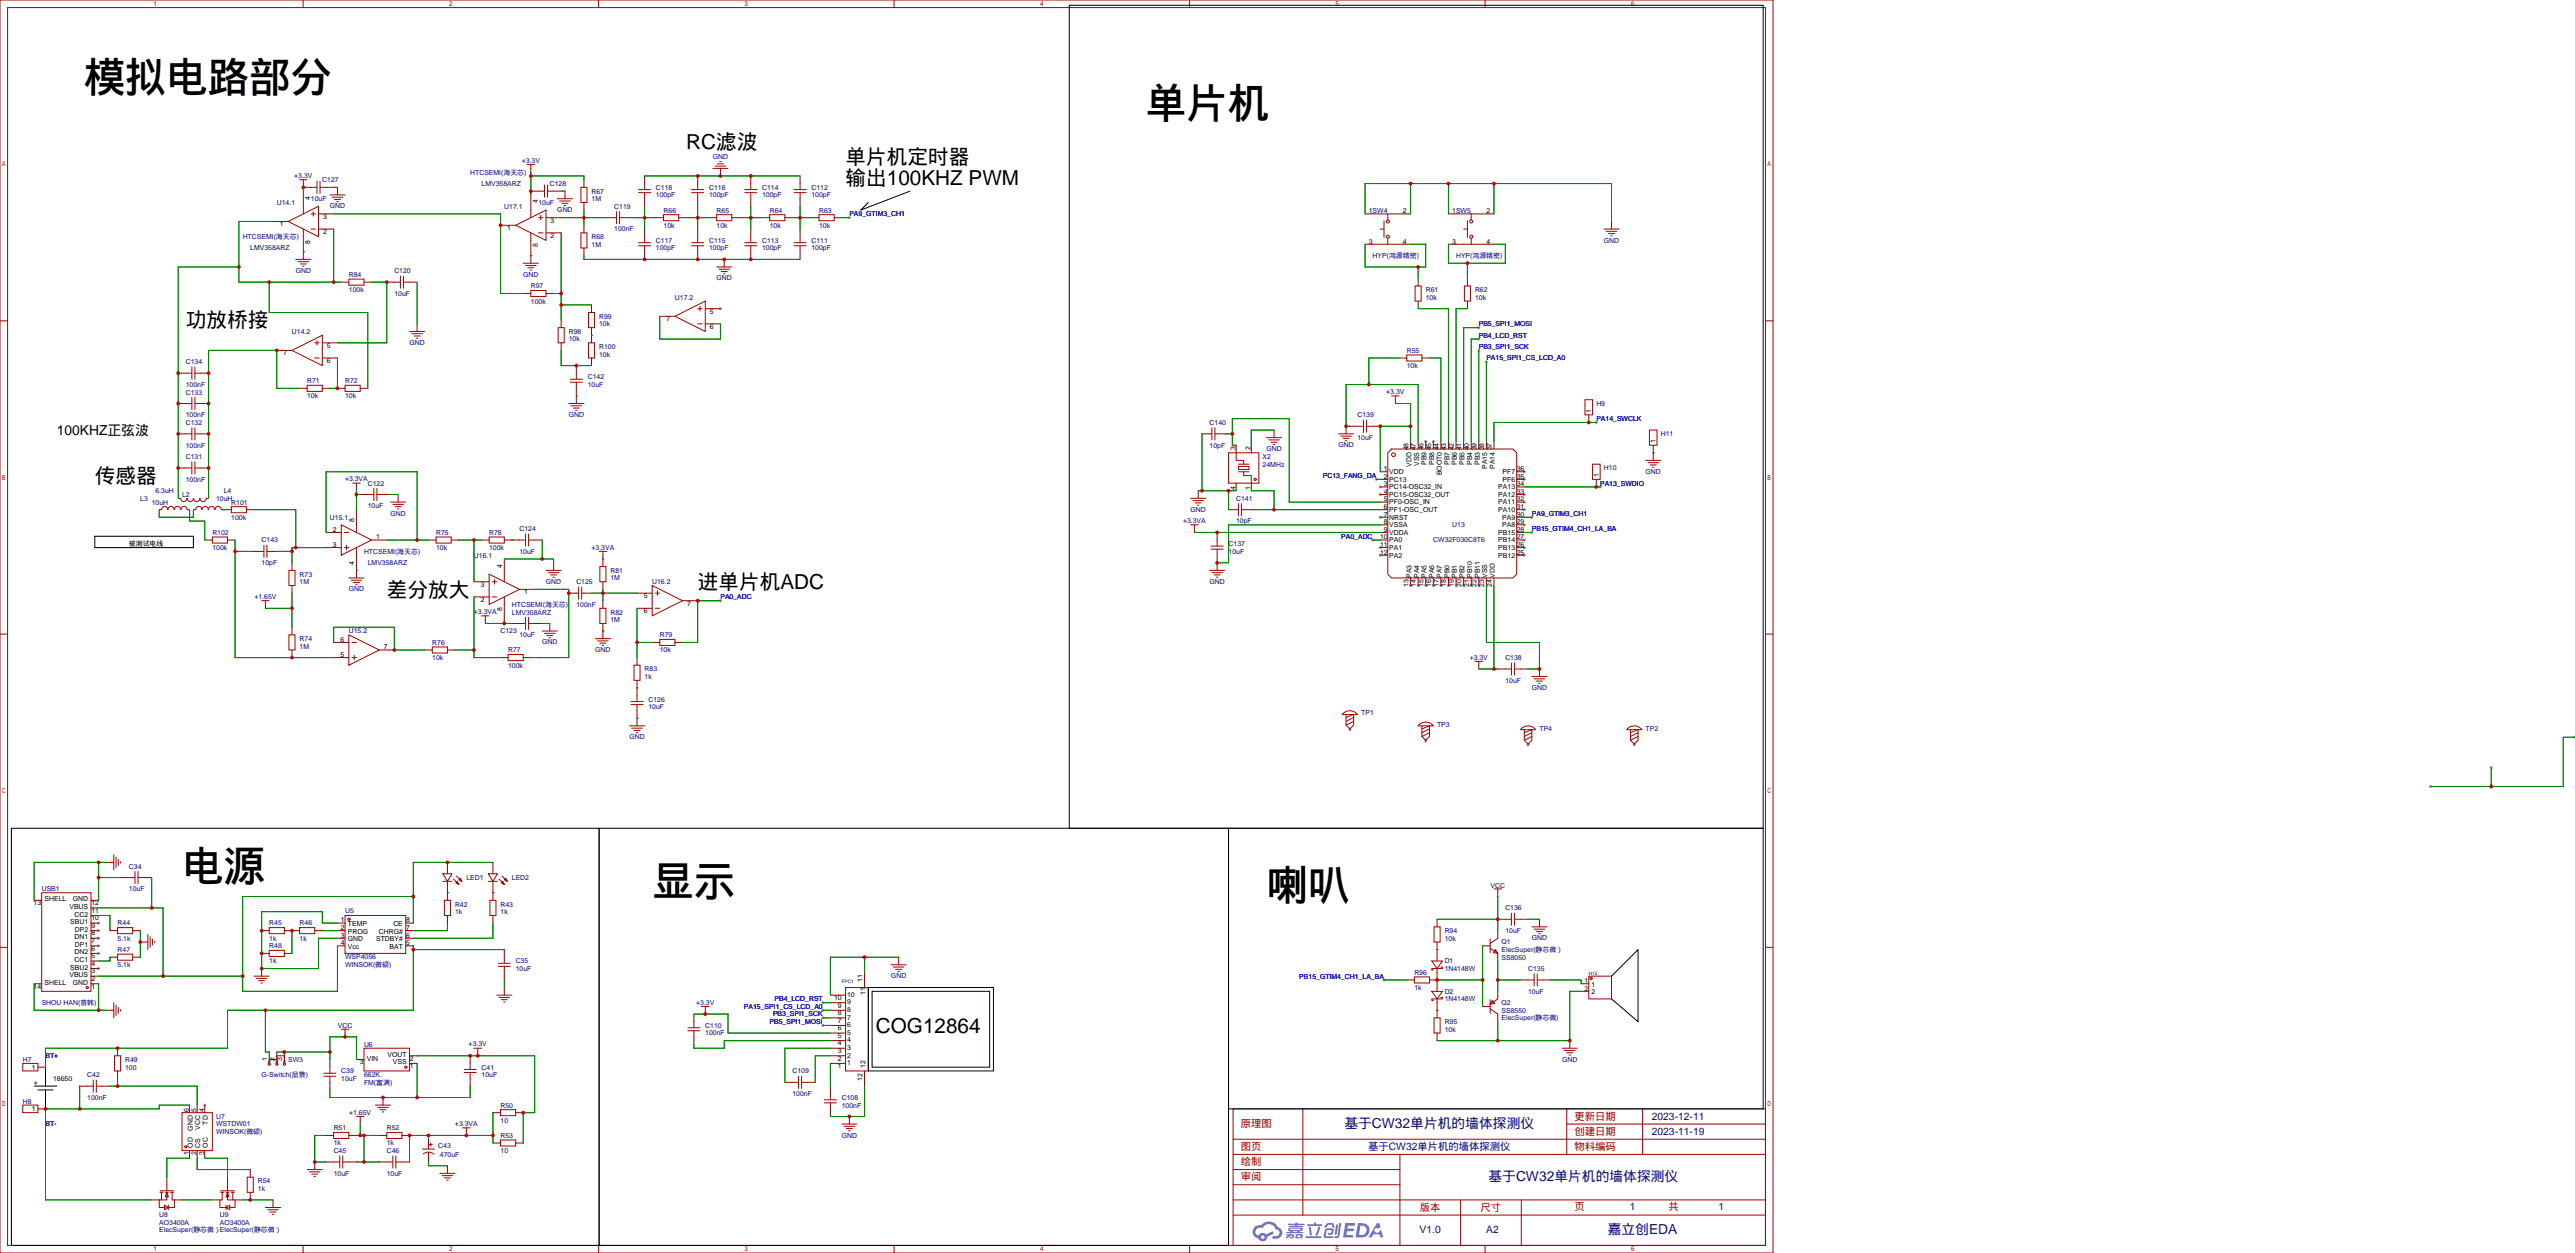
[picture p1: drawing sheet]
<svg xmlns="http://www.w3.org/2000/svg" width="1198mm" height="583mm" viewBox="0 0 1198 583" stroke-linecap="round" stroke-linejoin="round" font-family="sans-serif">
<defs><g id="words">
<g font-size="19.2">
<text x="39" y="43">模拟电路部分</text>
<text x="533" y="55">单片机</text>
<text x="85" y="410">电源</text>
<text x="303" y="417">显示</text>
<text x="589" y="418">喇叭</text>
</g>
<g font-size="9.6">
<text x="319" y="69">RC滤波</text>
<text x="393" y="76">单片机定时器</text>
<text x="393" y="86">输出100KHZ PWM</text>
<text x="86" y="152">功放桥接</text>
<text x="44" y="225">传感器</text>
<text x="325" y="274">进单片机ADC</text>
<text x="180" y="277">差分放大</text>
<text x="407" y="480">COG12864</text>
</g>
<text font-size="6.4" x="26" y="202">100KHZ正弦波</text>
<g font-size="6.4" fill="#000080">
<text x="625" y="525">基于CW32单片机的墙体探测仪</text>
<text x="692" y="549">基于CW32单片机的墙体探测仪</text>
<text x="748" y="574">嘉立创EDA</text>
</g>
<g font-size="4.8" fill="#a00000">
<text x="732" y="521">更新日期</text>
<text x="577" y="524">原理图</text>
<text x="732" y="528">创建日期</text>
<text x="577" y="535">图页</text>
<text x="732" y="535">物料编码</text>
<text x="577" y="542">绘制</text>
<text x="577" y="549">审阅</text>
<text x="661" y="563">版本</text>
<text x="689" y="563">尺寸</text>
<text x="732" y="563">页</text>
<text x="776" y="563">共</text>
</g>
<g font-size="4.8" fill="#000080">
<text x="768" y="521">2023-12-11</text>
<text x="768" y="528">2023-11-19</text>
<text x="636" y="535">基于CW32单片机的墙体探测仪</text>
<text x="758" y="563">1</text>
<text x="799" y="563">1</text>
<text x="660" y="574">V1.0</text>
<text x="691" y="574">A2</text>
</g>
<g font-size="3.2" fill="#000080">
<text x="243" y="76">+3.3V</text>
<text x="332" y="74">GND</text>
<text x="137" y="83">+3.3V</text>
<text x="219" y="81">HTCSEMI(海天芯)</text>
<text x="150" y="85">C127</text>
<text x="224" y="86">LMV358ARZ</text>
<text x="256" y="86">C128</text>
<text x="305" y="88">C118</text>
<text x="330" y="88">C116</text>
<text x="355" y="88">C114</text>
<text x="377" y="88">C112</text>
<text x="129" y="95">U14.1</text>
<text x="145" y="94">10uF</text>
<text x="250" y="95">10uF</text>
<text x="275" y="90">R67</text>
<text x="275" y="94">1M</text>
<text x="305" y="92">100pF</text>
<text x="330" y="92">100pF</text>
<text x="355" y="92">100pF</text>
<text x="377" y="92">100pF</text>
<text x="153" y="97">GND</text>
<text x="235" y="97">U17.1</text>
<text x="259" y="99">GND</text>
<text x="286" y="97">C119</text>
<text x="309" y="99">R66</text>
<text x="333" y="99">R65</text>
<text x="358" y="99">R64</text>
<text x="381" y="99">R63</text>
<text x="286" y="108">100nF</text>
<text x="309" y="106">10k</text>
<text x="333" y="106">10k</text>
<text x="358" y="106">10k</text>
<text x="381" y="106">10k</text>
<text x="113" y="111">HTCSEMI(海天芯)</text>
<text x="275" y="111">R68</text>
<text x="305" y="113">C117</text>
<text x="330" y="113">C115</text>
<text x="355" y="113">C113</text>
<text x="377" y="113">C111</text>
<text x="746" y="113">GND</text>
<text x="116" y="116">LMV358ARZ</text>
<text x="275" y="115">1M</text>
<text x="305" y="116">100pF</text>
<text x="330" y="116">100pF</text>
<text x="355" y="116">100pF</text>
<text x="377" y="116">100pF</text>
<text x="639" y="120">HYP(鸿源精密)</text>
<text x="677" y="120">HYP(鸿源精密)</text>
<text x="138" y="127">GND</text>
<text x="162" y="129">R84</text>
<text x="183" y="127">C120</text>
<text x="243" y="129">GND</text>
<text x="333" y="130">GND</text>
<text x="162" y="136">100k</text>
<text x="183" y="138">10uF</text>
<text x="247" y="134">R97</text>
<text x="663" y="136">R61</text>
<text x="686" y="136">R62</text>
<text x="247" y="141">100k</text>
<text x="314" y="139">U17.2</text>
<text x="663" y="139">10k</text>
<text x="686" y="139">10k</text>
<text x="279" y="148">R99</text>
<text x="136" y="155">U14.2</text>
<text x="265" y="155">R98</text>
<text x="279" y="152">10k</text>
<text x="190" y="160">GND</text>
<text x="265" y="159">10k</text>
<text x="279" y="162">R100</text>
<text x="279" y="166">10k</text>
<text x="654" y="164">R55</text>
<text x="86" y="169">C134</text>
<text x="654" y="171">10k</text>
<text x="86" y="180">100nF</text>
<text x="143" y="178">R71</text>
<text x="161" y="178">R72</text>
<text x="273" y="176">C142</text>
<text x="273" y="180">10uF</text>
<text x="86" y="184">C133</text>
<text x="143" y="185">10k</text>
<text x="161" y="185">10k</text>
<text x="645" y="183">+3.3V</text>
<text x="743" y="189">H9</text>
<text x="86" y="198">C132</text>
<text x="86" y="194">100nF</text>
<text x="265" y="194">GND</text>
<text x="563" y="198">C140</text>
<text x="631" y="194">C139</text>
<text x="773" y="203">H11</text>
<text x="86" y="208">100nF</text>
<text x="563" y="208">10pF</text>
<text x="589" y="210">GND</text>
<text x="623" y="208">GND</text>
<text x="631" y="205">10uF</text>
<text x="86" y="213">C131</text>
<text x="587" y="213">X2</text>
<text x="587" y="217">24MHz</text>
<text x="746" y="219">H10</text>
<text x="765" y="220">GND</text>
<text x="86" y="224">100nF</text>
<text x="160" y="224">+3.3VA</text>
<text x="171" y="226">C122</text>
<text x="65" y="233">L3</text>
<text x="72" y="229">6.3uH</text>
<text x="85" y="231">L2</text>
<text x="101" y="233">10uH</text>
<text x="104" y="229">L4</text>
<text x="575" y="233">C141</text>
<text x="71" y="235">10uH</text>
<text x="108" y="235">R101</text>
<text x="171" y="236">10uF</text>
<text x="182" y="240">GND</text>
<text x="554" y="238">GND</text>
<text x="108" y="242">100k</text>
<text x="153" y="242">U15.1</text>
<text x="550" y="243">+3.3VA</text>
<text x="575" y="243">10pF</text>
<text x="676" y="245">U13</text>
<text x="99" y="249">R102</text>
<text x="203" y="249">R75</text>
<text x="228" y="249">R78</text>
<text x="242" y="247">C124</text>
<text x="99" y="256">100k</text>
<text x="122" y="252">C143</text>
<text x="169" y="258">HTCSEMI(海天芯)</text>
<text x="203" y="256">10k</text>
<text x="228" y="256">100k</text>
<text x="242" y="258">10uF</text>
<text x="275" y="256">+3.3VA</text>
<text x="572" y="254">C137</text>
<text x="572" y="258">10uF</text>
<text x="667" y="252">CW32F030C8T6</text>
<text x="122" y="263">10pF</text>
<text x="171" y="263">LMV358ARZ</text>
<text x="220" y="259">U16.1</text>
<text x="139" y="268">R73</text>
<text x="284" y="266">R81</text>
<text x="284" y="270">1M</text>
<text x="139" y="272">1M</text>
<text x="162" y="275">GND</text>
<text x="254" y="272">GND</text>
<text x="268" y="272">C125</text>
<text x="303" y="272">U16.2</text>
<text x="563" y="272">GND</text>
<text x="118" y="279">+1.65V</text>
<text x="220" y="286">+3.3VA</text>
<text x="238" y="282">HTCSEMI(海天芯)</text>
<text x="238" y="286">LMV358ARZ</text>
<text x="268" y="282">100nF</text>
<text x="284" y="286">R82</text>
<text x="284" y="289">1M</text>
<text x="139" y="298">R74</text>
<text x="162" y="295">U15.2</text>
<text x="201" y="300">R76</text>
<text x="233" y="295">C123</text>
<text x="242" y="296">10uF</text>
<text x="252" y="300">GND</text>
<text x="307" y="296">R79</text>
<text x="139" y="302">1M</text>
<text x="236" y="303">R77</text>
<text x="277" y="303">GND</text>
<text x="307" y="303">10k</text>
<text x="201" y="307">10k</text>
<text x="236" y="311">100k</text>
<text x="684" y="307">+3.3V</text>
<text x="700" y="307">C138</text>
<text x="300" y="312">R83</text>
<text x="300" y="316">1k</text>
<text x="700" y="318">10uF</text>
<text x="713" y="321">GND</text>
<text x="302" y="326">C126</text>
<text x="302" y="330">10uF</text>
<text x="633" y="333">TP1</text>
<text x="669" y="338">TP3</text>
<text x="716" y="340">TP4</text>
<text x="766" y="340">TP2</text>
<text x="293" y="344">GND</text>
<text x="60" y="404">C34</text>
<text x="217" y="409">LED1</text>
<text x="238" y="409">LED2</text>
<text x="693" y="413">VCC</text>
<text x="19" y="415">USB1</text>
<text x="60" y="415">10uF</text>
<text x="161" y="424">U5</text>
<text x="212" y="422">R42</text>
<text x="212" y="425">1k</text>
<text x="233" y="422">R43</text>
<text x="233" y="425">1k</text>
<text x="700" y="423">C136</text>
<text x="55" y="430">R44</text>
<text x="125" y="430">R45</text>
<text x="139" y="430">R46</text>
<text x="55" y="438">5.1k</text>
<text x="125" y="438">1k</text>
<text x="139" y="438">1k</text>
<text x="672" y="434">R94</text>
<text x="672" y="438">10k</text>
<text x="700" y="434">10uF</text>
<text x="713" y="437">GND</text>
<text x="55" y="443">R47</text>
<text x="125" y="441">R48</text>
<text x="698" y="439">Q1</text>
<text x="698" y="443">ElecSuper(静芯微）</text>
<text x="55" y="450">5.1k</text>
<text x="125" y="448">1k</text>
<text x="161" y="450">WINSOK(微硕)</text>
<text x="161" y="446">WSP4056</text>
<text x="240" y="448">C35</text>
<text x="672" y="448">D1</text>
<text x="698" y="446">SS8050</text>
<text x="240" y="452">10uF</text>
<text x="414" y="455">GND</text>
<text x="658" y="453">R96</text>
<text x="672" y="452">1N4148W</text>
<text x="711" y="452">C135</text>
<text x="658" y="460">1k</text>
<text x="19" y="467">SHOU HAN(首韩)</text>
<text x="324" y="467">+3.3V</text>
<text x="672" y="462">D2</text>
<text x="672" y="466">1N4148W</text>
<text x="698" y="467">Q2</text>
<text x="711" y="462">10uF</text>
<text x="698" y="471">SS8550</text>
<text x="157" y="478">VCC</text>
<text x="328" y="478">C110</text>
<text x="672" y="476">R95</text>
<text x="672" y="480">10k</text>
<text x="698" y="475">ElecSuper(静芯微)</text>
<text x="328" y="482">100nF</text>
<text x="169" y="487">U6</text>
<text x="218" y="487">+3.3V</text>
<text x="11" y="494">H7</text>
<text x="58" y="494">R49</text>
<text x="58" y="497">100</text>
<text x="134" y="494">SW3</text>
<text x="224" y="497">C41</text>
<text x="727" y="494">GND</text>
<text x="41" y="501">C42</text>
<text x="122" y="501">G-Switch(品赞)</text>
<text x="159" y="499">C39</text>
<text x="159" y="503">10uF</text>
<text x="169" y="501">662K.</text>
<text x="224" y="501">10uF</text>
<text x="369" y="499">C109</text>
<text x="169" y="504">FM(富满)</text>
<text x="369" y="510">100nF</text>
<text x="11" y="513">H8</text>
<text x="41" y="512">100nF</text>
<text x="233" y="515">R50</text>
<text x="392" y="512">C108</text>
<text x="392" y="515">100nF</text>
<text x="101" y="520">U7</text>
<text x="162" y="518">+1.65V</text>
<text x="101" y="527">WINSOK(微硕)</text>
<text x="101" y="524">WSTDW01</text>
<text x="155" y="526">R51</text>
<text x="180" y="526">R52</text>
<text x="212" y="524">+3.3VA</text>
<text x="233" y="522">10</text>
<text x="155" y="533">1k</text>
<text x="180" y="533">1k</text>
<text x="204" y="534">C43</text>
<text x="233" y="529">R53</text>
<text x="392" y="529">GND</text>
<text x="155" y="536">C45</text>
<text x="180" y="536">C46</text>
<text x="205" y="538">470uF</text>
<text x="233" y="536">10</text>
<text x="120" y="550">R54</text>
<text x="155" y="547">10uF</text>
<text x="180" y="547">10uF</text>
<text x="120" y="554">1k</text>
<text x="74" y="570">AO3400A</text>
<text x="74" y="566">U8</text>
<text x="102" y="570">AO3400A</text>
<text x="102" y="566">U9</text>
<text x="74" y="573">ElecSuper(静芯微）ElecSuper(静芯微）</text>
</g>
<g font-size="3.2">
<text x="144" y="93" transform="rotate(-90 144 93)">4</text>
<text x="250" y="95" transform="rotate(-90 250 95)">4</text>
<text x="150" y="102">3</text>
<text x="637" y="99">1SW4</text>
<text x="653" y="99">2</text>
<text x="676" y="99">1SW5</text>
<text x="691" y="99">2</text>
<text x="130" y="105">1</text>
<text x="236" y="107">1</text>
<text x="256" y="103">3</text>
<text x="144" y="113" transform="rotate(-90 144 113)">8</text>
<text x="150" y="109">2</text>
<text x="256" y="111">2</text>
<text x="637" y="113">3</text>
<text x="653" y="113">4</text>
<text x="676" y="113">3</text>
<text x="691" y="113">4</text>
<text x="250" y="115" transform="rotate(-90 250 115)">8</text>
<text x="310" y="149">7</text>
<text x="330" y="146">5</text>
<text x="330" y="153">6</text>
<text x="152" y="162">5</text>
<text x="132" y="165">7</text>
<text x="152" y="169">6</text>
<text x="740" y="192" transform="rotate(-90 740 192)">1</text>
<text x="575" y="209" transform="rotate(-90 575 209)">3</text>
<text x="582" y="209" transform="rotate(-90 582 209)">2</text>
<text x="655" y="210" transform="rotate(-90 655 210)">48</text>
<text x="659" y="210" transform="rotate(-90 659 210)">47</text>
<text x="662" y="210" transform="rotate(-90 662 210)">46</text>
<text x="666" y="210" transform="rotate(-90 666 210)">45</text>
<text x="669" y="210" transform="rotate(-90 669 210)">44</text>
<text x="673" y="210" transform="rotate(-90 673 210)">43</text>
<text x="676" y="210" transform="rotate(-90 676 210)">42</text>
<text x="680" y="210" transform="rotate(-90 680 210)">41</text>
<text x="683" y="210" transform="rotate(-90 683 210)">40</text>
<text x="687" y="210" transform="rotate(-90 687 210)">39</text>
<text x="690" y="210" transform="rotate(-90 690 210)">38</text>
<text x="694" y="210" transform="rotate(-90 694 210)">37</text>
<text x="770" y="206" transform="rotate(-90 770 206)">1</text>
<text x="644" y="219">1</text>
<text x="646" y="221">VDD</text>
<text x="657" y="217" transform="rotate(-90 657 217)">VDD</text>
<text x="660" y="217" transform="rotate(-90 660 217)">VSS</text>
<text x="664" y="216" transform="rotate(-90 664 216)">PB9</text>
<text x="667" y="216" transform="rotate(-90 667 216)">PB8</text>
<text x="671" y="221" transform="rotate(-90 671 221)">BOOT0</text>
<text x="674" y="216" transform="rotate(-90 674 216)">PB7</text>
<text x="678" y="216" transform="rotate(-90 678 216)">PB6</text>
<text x="681" y="216" transform="rotate(-90 681 216)">PB5</text>
<text x="685" y="216" transform="rotate(-90 685 216)">PB4</text>
<text x="688" y="216" transform="rotate(-90 688 216)">PB3</text>
<text x="692" y="218" transform="rotate(-90 692 218)">PA15</text>
<text x="695" y="218" transform="rotate(-90 695 218)">PA14</text>
<text x="699" y="221">PF7</text>
<text x="706" y="219">36</text>
<text x="744" y="222" transform="rotate(-90 744 222)">1</text>
<text x="575" y="228" transform="rotate(-90 575 228)">4</text>
<text x="582" y="228" transform="rotate(-90 582 228)">1</text>
<text x="644" y="226">3</text>
<text x="644" y="223">2</text>
<text x="646" y="228">PC14-OSC32_IN</text>
<text x="646" y="224">PC13</text>
<text x="697" y="228">PA13</text>
<text x="699" y="224">PF6</text>
<text x="706" y="223">35</text>
<text x="706" y="226">34</text>
<text x="644" y="233">5</text>
<text x="644" y="230">4</text>
<text x="646" y="231">PC15-OSC32_OUT</text>
<text x="697" y="231">PA12</text>
<text x="706" y="230">33</text>
<text x="706" y="233">32</text>
<text x="644" y="237">6</text>
<text x="646" y="238">PF1-OSC_OUT</text>
<text x="646" y="235">PF0-OSC_IN</text>
<text x="697" y="235">PA11</text>
<text x="697" y="238">PA10</text>
<text x="706" y="237">31</text>
<text x="165" y="243" transform="rotate(-90 165 243)">8</text>
<text x="644" y="244">8</text>
<text x="644" y="240">7</text>
<text x="646" y="245">VSSA</text>
<text x="646" y="242">NRST</text>
<text x="699" y="242">PA9</text>
<text x="699" y="245">PA8</text>
<text x="706" y="240">30</text>
<text x="706" y="244">29</text>
<text x="155" y="247">2</text>
<text x="175" y="251">1</text>
<text x="642" y="251">10</text>
<text x="644" y="247">9</text>
<text x="646" y="249">VDDA</text>
<text x="697" y="249">PB15</text>
<text x="706" y="247">28</text>
<text x="706" y="251">27</text>
<text x="60" y="254">被测试电线</text>
<text x="155" y="254">3</text>
<text x="642" y="258">12</text>
<text x="642" y="254">11</text>
<text x="646" y="256">PA1</text>
<text x="646" y="252">PA0</text>
<text x="697" y="252">PB14</text>
<text x="697" y="256">PB13</text>
<text x="706" y="254">26</text>
<text x="706" y="258">25</text>
<text x="165" y="263" transform="rotate(-90 165 263)">4</text>
<text x="646" y="259">PA2</text>
<text x="697" y="259">PB12</text>
<text x="234" y="264" transform="rotate(-90 234 264)">4</text>
<text x="657" y="269" transform="rotate(-90 657 269)">PA3</text>
<text x="660" y="269" transform="rotate(-90 660 269)">PA4</text>
<text x="664" y="269" transform="rotate(-90 664 269)">PA5</text>
<text x="667" y="269" transform="rotate(-90 667 269)">PA6</text>
<text x="671" y="269" transform="rotate(-90 671 269)">PA7</text>
<text x="674" y="269" transform="rotate(-90 674 269)">PB0</text>
<text x="678" y="269" transform="rotate(-90 678 269)">PB1</text>
<text x="681" y="269" transform="rotate(-90 681 269)">PB2</text>
<text x="685" y="269" transform="rotate(-90 685 269)">PB10</text>
<text x="688" y="269" transform="rotate(-90 688 269)">PB11</text>
<text x="692" y="269" transform="rotate(-90 692 269)">VSS</text>
<text x="695" y="269" transform="rotate(-90 695 269)">VDD</text>
<text x="224" y="273">3</text>
<text x="655" y="273" transform="rotate(-90 655 273)">13</text>
<text x="659" y="273" transform="rotate(-90 659 273)">14</text>
<text x="662" y="273" transform="rotate(-90 662 273)">15</text>
<text x="666" y="273" transform="rotate(-90 666 273)">16</text>
<text x="669" y="273" transform="rotate(-90 669 273)">17</text>
<text x="673" y="273" transform="rotate(-90 673 273)">18</text>
<text x="676" y="273" transform="rotate(-90 676 273)">19</text>
<text x="680" y="273" transform="rotate(-90 680 273)">20</text>
<text x="683" y="273" transform="rotate(-90 683 273)">21</text>
<text x="687" y="273" transform="rotate(-90 687 273)">22</text>
<text x="690" y="273" transform="rotate(-90 690 273)">23</text>
<text x="694" y="273" transform="rotate(-90 694 273)">24</text>
<text x="224" y="280">2</text>
<text x="244" y="276">1</text>
<text x="299" y="278">5</text>
<text x="320" y="282">7</text>
<text x="234" y="284" transform="rotate(-90 234 284)">8</text>
<text x="299" y="285">6</text>
<text x="158" y="298">6</text>
<text x="158" y="306">5</text>
<text x="179" y="302">7</text>
<text x="21" y="419">SHELL</text>
<text x="34" y="419">GND</text>
<text x="16" y="421">13</text>
<text x="32" y="423">VBUS</text>
<text x="43" y="425">11</text>
<text x="43" y="421">12</text>
<text x="33" y="430">SBU1</text>
<text x="35" y="426">CC2</text>
<text x="43" y="432">9</text>
<text x="43" y="428">10</text>
<text x="159" y="429">1</text>
<text x="162" y="431">TEMP</text>
<text x="183" y="431">CE</text>
<text x="189" y="429">8</text>
<text x="35" y="437">DN1</text>
<text x="35" y="433">DP2</text>
<text x="43" y="435">8</text>
<text x="159" y="433">2</text>
<text x="159" y="436">3</text>
<text x="162" y="434">PROG</text>
<text x="162" y="438">GND</text>
<text x="175" y="438">STDBY#</text>
<text x="176" y="434">CHRG#</text>
<text x="189" y="436">6</text>
<text x="189" y="433">7</text>
<text x="35" y="444">DN2</text>
<text x="35" y="440">DP1</text>
<text x="43" y="442">6</text>
<text x="43" y="439">7</text>
<text x="159" y="440">4</text>
<text x="162" y="441">Vcc</text>
<text x="181" y="441">BAT</text>
<text x="189" y="440">5</text>
<text x="35" y="447">CC1</text>
<text x="43" y="449">4</text>
<text x="43" y="446">5</text>
<text x="32" y="455">VBUS</text>
<text x="33" y="451">SBU2</text>
<text x="43" y="453">3</text>
<text x="16" y="460">14</text>
<text x="21" y="458">SHELL</text>
<text x="34" y="458">GND</text>
<text x="43" y="460">1</text>
<text x="43" y="456">2</text>
<text x="401" y="457" transform="rotate(-90 401 457)">11</text>
<text x="737" y="457">1</text>
<text x="737" y="461">2</text>
<text x="740" y="459">1</text>
<text x="388" y="465">10</text>
<text x="394" y="467">9</text>
<text x="394" y="464">10</text>
<text x="403" y="463" transform="rotate(-90 403 463)">11</text>
<text x="740" y="463">2</text>
<text x="390" y="472">8</text>
<text x="390" y="469">9</text>
<text x="394" y="471">8</text>
<text x="390" y="479">6</text>
<text x="390" y="476">7</text>
<text x="394" y="478">6</text>
<text x="394" y="474">7</text>
<text x="390" y="483">5</text>
<text x="394" y="485">4</text>
<text x="394" y="481">5</text>
<text x="180" y="492">VOUT</text>
<text x="390" y="490">3</text>
<text x="390" y="486">4</text>
<text x="394" y="492">2</text>
<text x="394" y="488">3</text>
<text x="15" y="497">1</text>
<text x="124" y="494" transform="rotate(-90 124 494)">1</text>
<text x="128" y="494" transform="rotate(-90 128 494)">2</text>
<text x="131" y="494" transform="rotate(-90 131 494)">3</text>
<text x="167" y="495">3</text>
<text x="171" y="493">VIN</text>
<text x="183" y="495">VSS</text>
<text x="191" y="497">1</text>
<text x="191" y="493">2</text>
<text x="390" y="497">1</text>
<text x="390" y="493">2</text>
<text x="394" y="495">1</text>
<text x="403" y="497" transform="rotate(-90 403 497)">12</text>
<text x="25" y="503">18650</text>
<text x="401" y="503" transform="rotate(-90 401 503)">12</text>
<text x="16" y="505">+</text>
<text x="15" y="517">1</text>
<text x="88" y="517" transform="rotate(-90 88 517)">6</text>
<text x="91" y="517" transform="rotate(-90 91 517)">5</text>
<text x="95" y="517" transform="rotate(-90 95 517)">4</text>
<text x="90" y="526" transform="rotate(-90 90 526)">GND</text>
<text x="93" y="526" transform="rotate(-90 93 526)">VCC</text>
<text x="97" y="523" transform="rotate(-90 97 523)">TD</text>
<text x="90" y="534" transform="rotate(-90 90 534)">OD</text>
<text x="93" y="534" transform="rotate(-90 93 534)">CS</text>
<text x="97" y="534" transform="rotate(-90 97 534)">OC</text>
<text x="88" y="537" transform="rotate(-90 88 537)">1</text>
<text x="91" y="537" transform="rotate(-90 91 537)">2</text>
<text x="95" y="537" transform="rotate(-90 95 537)">3</text>
</g>
<g font-size="3.2" fill="#00f">
<text x="395" y="101">PA9_GTIM3_CH1</text>
<text x="688" y="152">PB5_SPI1_MOSI</text>
<text x="688" y="157">PB4_LCD_RST</text>
<text x="688" y="162">PB3_SPI1_SCK</text>
<text x="691" y="168">PA15_SPI1_CS_LCD_A0</text>
<text x="743" y="196">PA14_SWCLK</text>
<text x="615" y="222">PC13_FANG_DA</text>
<text x="744" y="226">PA13_SWDIO</text>
<text x="713" y="240">PA9_GTIM3_CH1</text>
<text x="624" y="251">PA0_ADC</text>
<text x="713" y="247">PB15_GTIM4_CH1_LA_BA</text>
<text x="335" y="279">PA0_ADC</text>
<text x="604" y="455">PB15_GTIM4_CH1_LA_BA</text>
<text x="360" y="466">PB4_LCD_RST</text>
<text x="346" y="469">PA15_SPI1_CS_LCD_A0</text>
<text x="360" y="473">PB3_SPI1_SCK</text>
<text x="358" y="476">PB5_SPI1_MOSI</text>
<text x="21" y="492">BT+</text>
<text x="21" y="524">BT-</text>
</g>
<g font-size="2.2" fill="#000080">
<text x="739" y="454">H12</text>
<text x="392" y="457">FPC1</text>
</g>
</g></defs>
<g fill="#999">
<path d="M1197 342h1v1a.6 .6 0 0 1-1 0 .6 .6 0 0 1 0-1z"/>
<circle cx="744" cy="226" r=".7"/>
<circle cx="743" cy="196" r=".7"/>
<circle cx="688" cy="163" r=".7"/>
<circle cx="691" cy="168" r=".7"/>
<circle cx="688" cy="152" r=".7"/>
<circle cx="640" cy="223" r=".7"/>
<circle cx="639" cy="251" r=".7"/>
<circle cx="688" cy="158" r=".7"/>
<circle cx="383" cy="466" r=".7"/>
<circle cx="383" cy="470" r=".7"/>
<circle cx="383" cy="473" r=".7"/>
<circle cx="383" cy="477" r=".7"/>
<circle cx="713" cy="241" r=".7"/>
<circle cx="395" cy="101" r=".7"/>
<circle cx="335" cy="279" r=".7"/>
<circle cx="713" cy="248" r=".7"/>
<circle cx="1159" cy="357" r=".7"/>
<circle cx="1131" cy="366" r=".7"/>
<circle cx="644" cy="456" r=".7"/>
<circle cx="95" cy="514" r=".7"/>
<circle cx="46" cy="450" r=".7"/>
<circle cx="46" cy="443" r=".7"/>
<circle cx="46" cy="440" r=".7"/>
<circle cx="46" cy="436" r=".7"/>
<circle cx="46" cy="433" r=".7"/>
<circle cx="46" cy="429" r=".7"/>
<circle cx="642" cy="258" r=".7"/>
<circle cx="642" cy="255" r=".7"/>
<circle cx="642" cy="241" r=".7"/>
<circle cx="642" cy="230" r=".7"/>
<circle cx="642" cy="226" r=".7"/>
<circle cx="663" cy="205" r=".7"/>
<circle cx="667" cy="205" r=".7"/>
<circle cx="709" cy="219" r=".7"/>
<circle cx="709" cy="223" r=".7"/>
<circle cx="709" cy="230" r=".7"/>
<circle cx="709" cy="234" r=".7"/>
<circle cx="709" cy="237" r=".7"/>
<circle cx="709" cy="244" r=".7"/>
<circle cx="709" cy="251" r=".7"/>
<circle cx="709" cy="255" r=".7"/>
<circle cx="709" cy="258" r=".7"/>
<circle cx="688" cy="272" r=".7"/>
<circle cx="684" cy="272" r=".7"/>
<circle cx="681" cy="272" r=".7"/>
<circle cx="677" cy="272" r=".7"/>
<circle cx="674" cy="272" r=".7"/>
<circle cx="670" cy="272" r=".7"/>
<circle cx="667" cy="272" r=".7"/>
<circle cx="663" cy="272" r=".7"/>
<circle cx="660" cy="272" r=".7"/>
<circle cx="656" cy="272" r=".7"/>
<circle cx="628" cy="339" r=".7"/>
<circle cx="760" cy="346" r=".7"/>
<circle cx="663" cy="345" r=".7"/>
<circle cx="711" cy="346" r=".7"/>
<circle cx="335" cy="144" r=".7"/>
</g>
<g fill="none" stroke="#a10000" stroke-width=".47">
<path d="M0 0h825v583h-825zM4 4h817v575h-817zM141 0v4M278 0v4M416 0v4M553 0v4M691 0v4M0 149h4M821 149h4M0 295h4M821 295h4M53 398v7"/>
<path d="M54 399v5M55 400v3M19 415h23v46h-23zM56 401h.1M60 408h3M63 405v6M64 408h3M64 405v6M55 431h7v3h-7zM69 435v7M70 436v5M71 437v3"/>
<path d="M72 438v1M125 431h7v3h-7zM139 431h7v3h-7zM161 426h28v17h-28zM0 441h4M55 444h7v3h-7zM118 454h7M119 455h5M120 456h3M121 457h1M125 442h7v3h-7zM821 441h4"/>
<path d="M53 466v7M54 467v5M55 468v3M56 470h.1M159 479h3M161 479v1M231 463h7M232 464h5M233 465h3M234 466h1M11 495h7v3h-7zM53 491h3v7h-3z"/>
<path d="M125 494h.1M126 494h-1M128 494h1M129 493v-2h3v3h1M129 494v-1h-4v1M132 494h.1M151 499h5M153 496v3M169 488h21v10h-21zM216 499h6M216 497h6M219 495v2"/>
<path d="M219 499v3M11 514h7v4h-7zM41 505h2M43 502v6M45 505h3M45 502v6M85 518h14v17h-14zM151 501h5M153 501v2M166 519h3M168 519v2M175 514h7"/>
<path d="M176 515h5M177 516h3M178 517h1M233 516h7v3h-7zM574 516h247v63h-247zM606 516v49M729 516v21M764 516v21M158 538v5M159 538v5M183 538v5M184 538v5"/>
<path d="M196 534h6M197 537a4 4 0 0 1 5 0M199 533v1M199 536v1M200 532h1M200 532v1M215 525h4M217 525v1M233 530h7v3h-7zM574 537h247M574 530h247M651 537v42"/>
<path d="M729 523h92M74 554h7M74 555h2M75 555v3M77 555h1M78 555v2h-1zM78 555v3h-4v4h3M78 551v3M79 555h2M80 555v3h1v4h-3M103 554h6M103 555h1"/>
<path d="M103 555v3h-1v4h4M105 555h2M106 555l1 2h-2zM106 555v3h3v4h-2M106 551v3M108 555h1M108 555v3M143 544h7M144 545h5M145 546h3M146 547h1M155 540h3"/>
<path d="M159 540h3M180 540h3M184 540h3M205 546h7M206 547h5M207 548h3M208 549h.1M574 544h77M574 558h247M574 551h77M679 558v21M708 558v21"/>
<path d="M77 561l1 1-1 1zM78 561v2M105 562l2-1v2zM105 561v2M123 562h8M125 563h4M126 564h2M127 565h.1M141 579v4M278 579v4M416 579v4M553 579v4"/>
<path d="M574 565h247M691 579v4"/>
<circle cx="162" cy="428" r=".5"/>
<circle cx="41" cy="459" r=".5"/>
<circle cx="125" cy="495" r=".5"/>
<circle cx="129" cy="495" r=".5"/>
<circle cx="132" cy="495" r=".5"/>
<circle cx="189" cy="496" r=".5"/>
<circle cx="86" cy="533" r=".5"/>
</g>
<g fill="none" stroke="#870000" stroke-width=".47">
<path d="M16 419h3M42 419h4M49 401h4M56 408h4M67 408h4M42 429h4M42 433h4M42 436h4M42 440h4M42 426h4M42 422h4M51 433h4"/>
<path d="M62 433h3M65 438h4M122 433h3M132 433h7M146 433h4M157 429h4M157 433h4M157 436h4M157 440h4M189 429h3M189 433h3M189 436h3"/>
<path d="M189 440h3M16 458h3M42 458h4M42 454h4M42 450h4M42 447h4M42 443h4M51 445h4M62 445h3M122 450v4M122 443h3M132 443h4"/>
<path d="M235 459v4M49 470h4M18 496h3M55 488v3M55 498v4M125 489v4M129 489v4M132 489v4M153 493v3M161 480v2M166 493h3M190 495h4"/>
<path d="M190 491h4M219 491v4M18 516h3M37 505h4M48 505h3M88 514v4M92 514v4M95 514v4M153 503v4M178 510v4M219 502v3M229 518h4"/>
<path d="M240 518h3M88 535v4M92 535v4M95 535v4M168 521v2M199 530v3M199 537v3M217 526v2M229 532h4M240 532h3M71 558h3M78 548v3"/>
<path d="M81 558h4M99 558h3M106 548v3M109 558h4M127 558v4M146 540v4M152 540h3M162 540h4M176 540h4M187 540h3M208 542v4"/>
</g>
<g fill="none" stroke="#008700" stroke-width=".47">
<path d="M46 401v18M46 408h10M49 401h-33v18M71 408v14M192 417h-79v44h44v-21M229 401h-37v28M46 426h5v7M46 422h30v32M65 433v12M136 433v10M150 433h7M157 429h-7v-5h-28v26h26v-14h9"/>
<path d="M192 440v30h-86v18h-85v8M208 429v4h-16M229 429v7h-37M16 458v12h33M46 458v12M46 454h67M51 445v2h-5M192 442h43M235 456v3M123 470v19h2M129 489h24M153 493v-11h13v11"/>
<path d="M194 495v15M194 491h55v27h-6v14M37 505v11M51 505h41v9M55 502v3M88 514h-14v2h-53v42h50M219 505v5h-66v-3M229 518v14M88 539h-10v9M92 539v5h24M95 539h11v9M152 528h-6v12h6"/>
<path d="M166 528h10M168 523v5M169 528v12M199 528v2M229 528h-39v12M85 558h14M113 558h14M166 540h10M199 540v2h9"/>
</g>
<path d="M21 496v9M16 505h10M18 507h7M21 507v9" fill="none" stroke="#000" stroke-width=".47"/>
<g fill="#5487ff">
<path d="M626 569h1a2 2 0 0 1 3 1h-3v1h2a.7 .7 0 0 1 1 1 .7 .7 0 0 1-1 1h-2l-1 1h3a.7 .7 0 0 1 1 1 .7 .7 0 0 1-1 1h-4z"/>
<path d="M640 569h2v2h-1a1.2 1.2 0 0 0-2 1 1.2 1.2 0 0 0 1 2 1.4 1.4 0 0 0 2-2l1 4h-1v-2h-3l-1 2h-1z"/>
<path d="M622 570h1l-1 4h-1z"/>
<path d="M623 569h1l-1 6-2 1v-1h1z"/>
<path d="M617 569h3l1 2h-1l-1-1h-1l-1 1h-1z"/>
<path d="M616 572l4-1a1.6 1.6 0 0 1 0 2 1.6 1.6 0 0 1-1 1h-1l1-1v-1h-2v3h3l-4 1v-1z"/>
<path d="M607 575h7h1l-8 1z"/>
<path d="M613 571h1l-1 4h-1v-1z"/>
<path d="M609 571h1v4l-1-1z"/>
<path d="M608 569h3h1h3v1h-7z"/>
<path d="M598 574h4a1.1 1.1 0 0 1 0 1 1.1 1.1 0 0 1-1 1h-1v-1h1h-1l-2 1v-1h1h-1z"/>
<path d="M599 569h5l3 1h-3h2v1h-6v-1h2h-3z"/>
<path d="M632 569l-1 7h2a3 3 0 0 0 4-4 3 3 0 0 0-4-3zM633 570a2.4 2.4 0 0 1 3 3 2.4 2.4 0 0 1-4 1z"/>
<path d="M600 571a1 1 0 0 0-1 1 1 1 0 0 0 1 1h-2h8h-2h1a.9 .9 0 0 0 1-1 .9 .9 0 0 0-1-1zM600 572h5h-5zM601 573h3z"/>
<path d="M603 574v2h3v-2zM604 575h1h-1z"/>
<path d="M584 571a3 3 0 0 0 1 5 2.2 2.2 0 0 0 3 1 2.2 2.2 0 0 0 2-2l3-1-1-1-3 1a2.3 2.3 0 0 0-4 1 2 2 0 0 1-1-3 2 2 0 0 1 3-1 3 3 0 0 1 4-2 3 3 0 0 1 2 3 1.5 1.5 0 0 1 2 1 1.5 1.5 0 0 1-1 2h-1a.6 .6 0 0 0-1 0 .6 .6 0 0 0 0 1h2a2.9 2.9 0 0 0 3-2 2.9 2.9 0 0 0-3-4 5 5 0 0 0-8 0zM587 575a.8 .8 0 0 1 1 0 .8 .8 0 0 1-1 0z"/>
</g>
<path d="M5 385h274v194h-274z" fill="none" stroke="#000" stroke-width=".47"/>
<g fill="none" stroke="#a10000" stroke-width=".47">
<path d="M206 406h4l-2 4zM206 410h4M207 419h3v7h-3zM211 409l2 2M212 411l1-1v1zM212 407l3 3M214 409l1 1-2-1zM228 419h3v7h-3zM232 449h5M232 448h5M235 445v3M235 449v3"/>
<path d="M220 488h4M222 488v1M155 527h7v3h-7zM180 527h7v3h-7zM115 548h3v7h-3z"/>
</g>
<g fill="none" stroke="#870000" stroke-width=".47">
<path d="M208 401v5M208 410v9M229 415v4M208 426v3M229 426v3M235 442v3M235 452v4M222 489v2M152 528h3M162 528h4M176 528h4M187 528h3"/>
<path d="M116 544v4M116 555v3"/>
</g>
<circle cx="208" cy="415" r=".2" fill="#008700"/>
<path d="M227 406h4l-2 4zM227 410h4M232 409l3 2M233 411l1-1 1 1zM234 407l2 3M235 409l1 1-1-1z" fill="none" stroke="#a10000" stroke-width=".47"/>
<path d="M229 401v5M229 410v5" fill="none" stroke="#870000" stroke-width=".47"/>
<circle cx="229" cy="415" r=".2" fill="#008700"/>
<g fill="none" stroke="#a10000" stroke-width=".47">
<path d="M639 99h14M646 99v3M677 99h14M684 99v3M639 114h14M642 107h2M644 103v7M646 111v3M677 114h14M681 107h2M683 103v7M684 111v3"/>
<path d="M746 107h7M747 108h5M748 109h3M749 110h1M658 133h3v7h-3zM681 133h3v7h-3zM654 165h7v3h-7zM647 184h4M649 184v2M737 186h4v7h-4zM623 202h7M624 203h5"/>
<path d="M625 204h3M626 205h1M647 209h57l2 2v56l-2 2h-57l-1-2v-56zM741 216h3v7h-3zM766 214h7M767 215h5M767 200h4v7h-4zM768 216h2M769 217h.1M554 232h7M555 233h5M556 234h3"/>
<path d="M557 235h1M554 244h3M556 244v2M563 265h7M564 266h5M565 267h3M566 268h1M686 308h4M688 308v1M713 315h7M714 316h5M715 317h3"/>
<path d="M716 318h.1M625 332a4 4 0 0 1 6 0h-7zM626 332v5l2 2 2-2v-5l-4 2M630 334l-4 1M630 335l-4 2M660 337a4 4 0 0 1 7 1h-7zM661 338v5l2 1 2-1v-5l-4 1M665 339l-4 2M708 339a4 4 0 0 1 6 0h-7zM709 339v5l2 2 2-2v-5l-4 2M757 339a4 4 0 0 1 7 0h-7zM758 339v5l2 2 2-2v-5l-4 2"/>
<path d="M665 341l-4 2M713 341l-4 2M713 343l-4 1M762 341l-4 2M762 343l-4 1"/>
<circle cx="646" cy="103" r=".7"/>
<circle cx="646" cy="110" r=".7"/>
<circle cx="684" cy="110" r=".7"/>
<circle cx="684" cy="103" r=".7"/>
<circle cx="648" cy="211" r=".9"/>
</g>
<g fill="none" stroke="#870000" stroke-width=".47">
<path d="M635 99h4M653 99h3M674 99h3M691 99h4M635 114h4M653 114h3M674 114h3M691 114h4M750 103v4M660 129v4M683 129v4M660 140v4"/>
<path d="M683 140v4M651 167h3M661 167h4M626 198v4M649 186v2M739 193v3M642 219h4M656 205v4M660 205v4M663 205v4M667 205v4M670 205v4"/>
<path d="M674 205v4M677 205v4M681 205v4M684 205v4M688 205v4M691 205v4M695 205v4M706 219h3M769 207v7M557 228v4M642 237h4M642 234h4"/>
<path d="M642 230h4M642 226h4M642 223h4M706 237h3M706 234h3M706 230h3M706 226h3M706 223h3M743 223v3M556 246v2M642 258h4M642 255h4"/>
<path d="M642 251h4M642 248h4M642 244h4M642 241h4M706 258h3M706 255h3M706 251h3M706 248h3M706 244h3M706 241h3M566 262v3M656 269v3"/>
<path d="M660 269v3M663 269v3M667 269v3M670 269v3M674 269v3M677 269v3M681 269v3M684 269v3M688 269v3M691 269v3M695 269v3M688 309v2"/>
<path d="M716 311v4M628 339h.1M663 344v1M711 346h.1M760 346h.1"/>
</g>
<g fill="none" stroke="#008700" stroke-width=".47">
<path d="M635 99v-14h115v18M656 85v14M674 85v14M695 85v14M635 114v10h28v-10h-7M674 114v8h26v-8h-5M660 124v5M683 122v7M660 144h14v61M683 144h-6v61M688 152h-7v53M651 167h-14v12"/>
<path d="M665 167h5v38M688 163v42M691 168v37M628 198h-2v-19h34v26M649 188h7v17M656 198h-14v21M743 196h-48v9M640 223h2M709 226h35M556 248h86M639 251h3M642 244h-70v18h-6"/>
<path d="M691 272v27h25v12h-5M695 272v39M688 311h9"/>
</g>
<circle cx="769" cy="211" r=".2" fill="#008700"/>
<g fill="none" stroke="#a10000" stroke-width=".47">
<path d="M332 78h7M333 77h5M334 76h3M335 75h.1M141 96v3M145 99h2M146 98v3M270 87h3v7h-3zM287 98v6M288 98v6M297 90h6M297 88h6"/>
<path d="M300 85v3M300 90v2M309 100h7v3h-7zM322 90h5M322 88h5M325 85v3M325 90v2M333 100h7v3h-7zM346 90h6M346 88h6M349 85v3M349 90v2"/>
<path d="M358 100h7v3h-7zM369 90h6M369 88h6M372 85v3M372 90v2M381 100h7v3h-7zM134 103l14-7v14zM141 107v3M145 107h2M270 108h3v7h-3zM286 101h1M288 101h1"/>
<path d="M297 114h6M297 113h6M300 110v3M300 114v3M322 114h5M322 113h5M325 110v3M325 114v3M346 114h6M346 113h6M349 110v3M349 114v3"/>
<path d="M369 114h6M369 113h6M372 110v3M372 114v3M138 121h7M139 122h5M140 123h3M141 124h.1M183 131h3M186 128v6M188 128v6M188 131h2"/>
<path d="M333 124h7M334 125h5M335 126h3M337 127h.1M146 159h3M147 158v3M136 163l14-7v14zM146 167h3M393 459h11v39h-11zM415 449h7M416 450h5M417 451h2"/>
<path d="M418 452h.1M320 478h6M320 479h6M323 475v3M323 479v3M326 468h4M328 468v2M369 503h2M371 501v5M373 503h3M373 501v5M383 512h6"/>
<path d="M383 513h6M386 509v3M386 513v3M392 523h7M393 524h5M394 525h3M395 526h.1"/>
</g>
<g fill="none" stroke="#870000" stroke-width=".47">
<path d="M335 78v4M141 89v7M148 99h7M272 84v3M272 94v4M300 82v3M300 92v4M325 82v3M325 92v4M349 82v3M349 92v4M372 82v3"/>
<path d="M372 92v4M127 103h7M141 110v11M148 107h7M272 105v3M272 115v4M282 101h4M289 101h4M300 107v3M300 117v4M305 101h4M316 101h3"/>
<path d="M325 107v3M325 117v4M330 101h3M340 101h4M349 107v3M349 117v4M355 101h3M365 101h4M372 107v3M372 117v4M377 101h4M388 101h4"/>
<path d="M180 131h3M190 131h4M337 121v3M150 159h7M129 163h7M150 167h7M402 452v7M418 445v4M323 472v3M328 470v2M386 477h7M386 473h7"/>
<path d="M386 470h7M386 466h7M386 463h7M323 482v4M386 495h7M386 491h7M386 488h7M386 484h7M386 480h7M402 498v7M365 503h4M376 503h3"/>
<path d="M386 505v4M386 516v3M395 519v4"/>
</g>
<path d="M404 459h58v39h-58zM406 461h54v35h-54z" fill="none" stroke="#000" stroke-width=".47"/>
<g fill="none" stroke="#008700" stroke-width=".47">
<path d="M141 87v2M300 82h72M300 96v11M325 96v11M349 96v11M372 96v11M272 119v2h100M293 101h12M319 101h11M344 101h11M369 101h8M392 101h3"/>
<path d="M688 158h-4v47M709 241h4M402 445v7M418 445h-32v18M323 472h16v8h47M383 466h3M383 470h3M383 473h3M383 477h3M386 495v10M386 491h-7v12M386 484h-49v4h-14v-2"/>
<path d="M386 488h-21v15M402 505v14h-16"/>
</g>
<circle cx="141" cy="117" r=".2" fill="#008700"/>
<g fill="none" stroke="#a10000" stroke-width=".47">
<path d="M161 179h7v3h-7zM75 237a1.4 1.4 0 0 1 2-1 1.4 1.4 0 0 1 1 1M78 237a1.4 1.4 0 0 1 2-1 1.4 1.4 0 0 1 1 1M81 237a1.4 1.4 0 0 1 2-1 1.4 1.4 0 0 1 1 1M84 232a1.4 1.4 0 0 0 1 1 1.4 1.4 0 0 0 2-1M84 237a1.4 1.4 0 0 1 2-1 1.4 1.4 0 0 1 1 1M87 232a1.4 1.4 0 0 0 2 1 1.4 1.4 0 0 0 1-1M90 232a1.4 1.4 0 0 0 2 1 1.4 1.4 0 0 0 1-1M91 237a1.4 1.4 0 0 1 1-1 1.4 1.4 0 0 1 2 1M93 232a1.4 1.4 0 0 0 2 1 1.4 1.4 0 0 0 1-1M94 237a1.4 1.4 0 0 1 1-1 1.4 1.4 0 0 1 2 1M97 237a1.4 1.4 0 0 1 1-1 1.4 1.4 0 0 1 2 1"/>
<path d="M100 237a1.4 1.4 0 0 1 1-1 1.4 1.4 0 0 1 2 1M159 244l14 7-14 7zM160 248h2M160 255h2M161 254v2M166 244v4M166 255v3M162 269h7M163 270h5M164 271h3M165 272h1M228 267l14 7-14 7z"/>
<path d="M229 278h2M229 271h2M230 270v2M235 267v4M235 278v3M303 272l14 7-14 7zM305 276h2M306 275v2M162 295l14 7-14 7zM164 299h2M305 283h2M164 306h2"/>
<path d="M165 305v2"/>
</g>
<g fill="none" stroke="#870000" stroke-width=".47">
<path d="M157 181h4M168 181h3M74 237h1M83 232h1M87 237h1M90 237h1M96 232h1M103 237h1M166 237v7M152 255h7M152 248h7M166 258v11"/>
<path d="M173 251h7M235 260v7M220 271h8M220 278h8M242 274h7M296 276h7M317 279h8M155 299h7M235 281v7M296 283h7M155 306h7M176 302h7"/>
</g>
<path d="M173 131h7v28h-23M157 167v14h-4M139 181h-10v-18h-32v69M74 237v4h16v-4" fill="none" stroke="#008700" stroke-width=".47"/>
<path d="M44 249h46v6h-46z" fill="none" stroke="#000" stroke-width=".47"/>
<circle cx="166" cy="265" r=".2" fill="#008700"/>
<g fill="none" stroke="#a10000" stroke-width=".47">
<path d="M164 225h4M166 225v1M171 230h3M174 227v6M175 227v6M175 230h3M182 234h7M183 235h5M184 236h3M185 237h1M203 250h7v3h-7zM228 250h7v3h-7z"/>
<path d="M242 251h2M244 248v6M246 248v6M246 251h3M122 279h3M123 279v2M134 265h3v7h-3zM134 295h3v7h-3zM224 286h4M226 286v2M242 290h2M244 287v6"/>
<path d="M246 287v6M246 290h3M252 294h7M253 295h5M254 296h3M255 297h1M201 301h7v3h-7zM236 304h7v3h-7z"/>
</g>
<g fill="none" stroke="#870000" stroke-width=".47">
<path d="M166 226v2M168 230h3M178 230h4M185 230v4M199 251h4M210 251h3M224 251h4M235 251h7M249 251h3M136 262v3M136 272v4M123 281v2"/>
<path d="M136 292v3M226 288v2M238 290h4M249 290h3M256 290v4M136 302v4M198 302h3M208 302h4M233 306h3M243 306h4"/>
</g>
<path d="M166 228v9M166 230h2M182 230h3M152 248v-29h42v32M180 251h19M136 276v16M123 283h13M155 299v-7h28v10h15M226 290h12M235 288v2M252 290h4" fill="none" stroke="#008700" stroke-width=".47"/>
<circle cx="238" cy="251" r=".2" fill="#008700"/>
<g fill="none" stroke="#a10000" stroke-width=".47">
<path d="M254 265h7M255 266h5M256 267h3M257 268h1M268 276h1M269 273v6M271 273v6M271 276h1M279 264h3v7h-3zM277 297h7M278 298h5M279 283h3v7h-3z"/>
<path d="M279 299h3M307 297h7v3h-7zM280 300h1"/>
</g>
<path d="M280 260v4M258 262v3M265 276h3M272 276h3M280 271v3M280 279v4M280 290v7M303 299h4M314 299h3" fill="none" stroke="#870000" stroke-width=".47"/>
<path d="M213 251h11M220 251v20M235 260h23v2M252 251v9M220 278v28h13M249 274h16v32h-18M275 276h21M280 274v5M212 302h8" fill="none" stroke="#008700" stroke-width=".47"/>
<circle cx="280" cy="294" r=".2" fill="#008700"/>
<path d="M279 256h3M280 256v2" fill="none" stroke="#a10000" stroke-width=".47"/>
<path d="M280 258v2" fill="none" stroke="#870000" stroke-width=".47"/>
<circle cx="280" cy="260" r=".2" fill="#008700"/>
<path d="M295 309h3v7h-3zM294 326h5M294 328h5M296 323v3M296 328v3" fill="none" stroke="#a10000" stroke-width=".47"/>
<path d="M296 306v3M296 316v7M296 331v3" fill="none" stroke="#870000" stroke-width=".47"/>
<circle cx="296" cy="320" r=".2" fill="#008700"/>
<path d="M296 283v23M296 299h7" fill="none" stroke="#008700" stroke-width=".47"/>
<path d="M293 338h7M294 339h5M295 340h3M296 341h1" fill="none" stroke="#a10000" stroke-width=".47"/>
<path d="M296 334v4" fill="none" stroke="#870000" stroke-width=".47"/>
<circle cx="296" cy="334" r=".2" fill="#008700"/>
<path d="M155 87h2M247 80v11M247 82h25v2M194 131v20M335 279h-10v20h-8" fill="none" stroke="#008700" stroke-width=".47"/>
<path d="M423 89l-23 9 4-4" fill="none" stroke="#000" stroke-width=".47"/>
<g fill="none" stroke="#a10000" stroke-width=".47">
<path d="M145 87h2M147 84v6M149 84v6M149 87h3M153 91h8M155 92h4M156 93h2M157 94h.1M247 98v3M250 89h3M253 86v6M255 86v6"/>
<path d="M255 89h3M259 92h7M260 93h5M261 95h3M262 96h1M240 105l14-7v14zM247 108v4M250 108h3M250 101h3M252 100v2M162 130h7v3h-7zM243 122h7"/>
<path d="M244 123h5M246 125h2M247 126h.1M190 154h8M192 155h4M193 156h2M194 157h.1"/>
</g>
<g fill="none" stroke="#870000" stroke-width=".47">
<path d="M141 87h4M152 87h3M157 87v4M247 91v7M247 89h3M258 89h3M263 89v3M233 105h7M247 112v10M254 101h7M254 108h7M159 131h3"/>
<path d="M169 131h4M194 151v3"/>
</g>
<circle cx="247" cy="119" r=".2" fill="#008700"/>
<path d="M261 89h2M272 98v7M261 101h21M709 248h4" fill="none" stroke="#008700" stroke-width=".47"/>
<g fill="none" stroke="#a10000" stroke-width=".47">
<path d="M86 174h3M89 171v5M91 171v5M91 174h2M86 188h3M89 185v6M89 199v6M91 185v6M91 199v6M91 188h2M86 218h3M86 202h3"/>
<path d="M89 215v5M91 215v5M91 218h2M91 202h2M667 431h3v7h-3zM693 437v6M697 436l-4 3M666 447h5l-2 3zM669 445v2M669 450v2M669 459v2M670 450h1h-5v1h1"/>
<path d="M693 441l4 2M696 442l1 1h-2zM739 454h11v11h-11zM666 461h5l-2 4zM669 465v1M670 464h1v1h-5h1M693 465v6M693 469l4 3M694 465l1 2h-2zM697 465l-4 2"/>
<circle cx="740" cy="455" r=".5"/>
</g>
<g fill="none" stroke="#870000" stroke-width=".47">
<path d="M83 174h3M93 174h4M83 188h3M93 188h4M83 218h3M83 202h3M93 218h4M93 202h4M669 428v3M669 438v7M690 440h3M697 433v3"/>
<path d="M669 452v7M697 443v4M736 458h3M669 466v4M690 468h3M697 461v4M697 472v3M736 461h3"/>
</g>
<path d="M750 454l12-12v33l-12-10" fill="none" stroke="#000" stroke-width=".47"/>
<circle cx="669" cy="442" r=".2" fill="#008700"/>
<path d="M667 473h3v7h-3z" fill="none" stroke="#a10000" stroke-width=".47"/>
<path d="M669 470v3M669 480v4" fill="none" stroke="#870000" stroke-width=".47"/>
<circle cx="669" cy="470" r=".2" fill="#008700"/>
<g fill="none" stroke="#a10000" stroke-width=".47">
<path d="M247 135h7v3h-7zM260 152h2v7h-2zM274 145h3v7h-3zM274 159h3v8h-3zM314 147l14-7v14zM325 151h2M325 144h2M326 143v2M143 179h7v3h-7zM564 199v6M565 199v6M631 198h3"/>
<path d="M634 195v6M636 198h3M636 195v6M563 202h1M565 202h1M572 211h14v14h-14zM575 211v3h4v2M576 217h5v1h-5zM576 219h5M576 216h5M579 219v2h3v4M589 204h7"/>
<path d="M590 205h5M591 206h3M592 207h1M575 237h1M576 234v6M577 234v6M577 237h2M563 255h6M563 254h6M566 251v3M566 255v3M700 311h3"/>
<path d="M703 308v6M704 308v6M704 311h3M695 413h3M697 413v2M700 428h3M703 425v5M704 428h3M704 425v5M713 431h7M714 432h5M715 433h3"/>
<path d="M716 434h.1M658 454h7v3h-7zM711 456h3M714 453v6M715 456h3M715 453v6M727 488h7M728 489h5M729 490h3M730 491h1"/>
<circle cx="584" cy="223" r=".5"/>
</g>
<g fill="none" stroke="#870000" stroke-width=".47">
<path d="M243 137h4M254 137h4M261 149v3M261 159v4M275 142v3M275 152v7M307 147h7M328 144h7M328 151h7M275 167v3M139 181h4M150 181h3"/>
<path d="M628 198h3M639 198h3M559 202h4M566 202h4M575 207v4M582 207v4M593 200v4M572 237h3M575 225v3M579 237h3M582 225v3M566 248v3"/>
<path d="M566 258v4M697 311h3M707 311h4M697 415v2M697 428h3M707 428h4M716 428v3M654 456h4M665 456h4M707 456h4M718 456h3M730 484v4"/>
</g>
<g fill="none" stroke="#008700" stroke-width=".47">
<path d="M155 99h78v38h10M127 103h-16v28h48M155 107v24M111 124h-28v108M125 131v14h46v36M559 202v26M570 202h3M575 207h-2v-12h27v39h42M593 200h-11v7M557 228h18M572 228v9M582 237h60"/>
<path d="M582 228h11v9M1159 357v9M1198 343h-6v23h-61M697 417v16M669 428h28M690 440v28M711 428h5M644 456h10M669 456h21M697 456h10M697 447v14M721 456h15v2"/>
<path d="M697 475v9M736 461h-6v23h-61"/>
</g>
<path d="M497 2h323v383h-323zM279 385h293v194h-293zM572 385h248v131h-248z" fill="none" stroke="#000" stroke-width=".47"/>
<circle cx="275" cy="156" r=".2" fill="#008700"/>
<path d="M261 108v41M258 137h3M261 142h14M261 163v7h14" fill="none" stroke="#008700" stroke-width=".47"/>
<path d="M265 176h6M265 178h6M268 174v2M268 178v3M265 188h7M266 189h5M267 190h3M268 191h.1" fill="none" stroke="#a10000" stroke-width=".47"/>
<path d="M268 170v4M268 181v7" fill="none" stroke="#870000" stroke-width=".47"/>
<circle cx="268" cy="184" r=".2" fill="#008700"/>
<path d="M307 147v11h28v-7M88 237v5h7v9" fill="none" stroke="#008700" stroke-width=".47"/>
<path d="M245 77h4M247 77v1M139 84h4M141 84v1M108 236h7v2h-7zM99 250h7v3h-7z" fill="none" stroke="#a10000" stroke-width=".47"/>
<path d="M247 78v2M141 85v2M104 237h4M115 237h3M95 251h4M106 251h3" fill="none" stroke="#870000" stroke-width=".47"/>
<circle cx="104" cy="237" r=".2" fill="#008700"/>
<path d="M122 256h1M123 254v5M124 254v5M124 256h1" fill="none" stroke="#a10000" stroke-width=".47"/>
<path d="M118 256h4M125 256h4" fill="none" stroke="#870000" stroke-width=".47"/>
<path d="M118 237h20v18M109 256h9M109 251v55h46M129 256h7M152 255h-16v7" fill="none" stroke="#008700" stroke-width=".47"/>
<g fill="#c00">
<circle cx="116" cy="558" r=".9"/>
<circle cx="122" cy="450" r=".9"/>
<circle cx="122" cy="433" r=".9"/>
<circle cx="122" cy="443" r=".9"/>
<circle cx="65" cy="438" r=".9"/>
<circle cx="46" cy="470" r=".9"/>
<circle cx="46" cy="408" r=".9"/>
<circle cx="46" cy="401" r=".9"/>
<circle cx="55" cy="505" r=".9"/>
<circle cx="192" cy="442" r=".9"/>
<circle cx="123" cy="470" r=".9"/>
<circle cx="55" cy="488" r=".9"/>
<circle cx="21" cy="516" r=".9"/>
<circle cx="37" cy="516" r=".9"/>
<circle cx="146" cy="540" r=".9"/>
<circle cx="191" cy="528" r=".9"/>
<circle cx="199" cy="528" r=".9"/>
<circle cx="229" cy="528" r=".9"/>
<circle cx="217" cy="528" r=".9"/>
<circle cx="178" cy="510" r=".9"/>
<circle cx="194" cy="510" r=".9"/>
<circle cx="243" cy="518" r=".9"/>
<circle cx="222" cy="491" r=".9"/>
<circle cx="219" cy="491" r=".9"/>
<circle cx="169" cy="540" r=".9"/>
<circle cx="169" cy="528" r=".9"/>
<circle cx="168" cy="528" r=".9"/>
<circle cx="136" cy="433" r=".9"/>
<circle cx="71" cy="422" r=".9"/>
<circle cx="113" cy="454" r=".9"/>
<circle cx="76" cy="454" r=".9"/>
<circle cx="192" cy="417" r=".9"/>
<circle cx="208" cy="401" r=".9"/>
<circle cx="161" cy="482" r=".9"/>
<circle cx="153" cy="489" r=".9"/>
<circle cx="132" cy="489" r=".9"/>
<circle cx="626" cy="198" r=".9"/>
<circle cx="637" cy="179" r=".9"/>
<circle cx="656" cy="198" r=".9"/>
<circle cx="642" cy="198" r=".9"/>
<circle cx="566" cy="248" r=".9"/>
<circle cx="566" cy="262" r=".9"/>
<circle cx="695" cy="311" r=".9"/>
<circle cx="716" cy="311" r=".9"/>
<circle cx="743" cy="226" r=".9"/>
<circle cx="739" cy="196" r=".9"/>
<circle cx="656" cy="85" r=".9"/>
<circle cx="674" cy="85" r=".9"/>
<circle cx="695" cy="85" r=".9"/>
<circle cx="660" cy="124" r=".9"/>
<circle cx="683" cy="122" r=".9"/>
<circle cx="395" cy="519" r=".9"/>
<circle cx="402" cy="445" r=".9"/>
<circle cx="328" cy="472" r=".9"/>
<circle cx="325" cy="101" r=".9"/>
<circle cx="349" cy="101" r=".9"/>
<circle cx="372" cy="101" r=".9"/>
<circle cx="349" cy="82" r=".9"/>
<circle cx="325" cy="82" r=".9"/>
<circle cx="335" cy="82" r=".9"/>
<circle cx="300" cy="101" r=".9"/>
<circle cx="141" cy="87" r=".9"/>
<circle cx="325" cy="121" r=".9"/>
<circle cx="300" cy="121" r=".9"/>
<circle cx="337" cy="121" r=".9"/>
<circle cx="349" cy="121" r=".9"/>
<circle cx="180" cy="131" r=".9"/>
<circle cx="157" cy="181" r=".9"/>
<circle cx="129" cy="163" r=".9"/>
<circle cx="97" cy="218" r=".9"/>
<circle cx="97" cy="202" r=".9"/>
<circle cx="97" cy="188" r=".9"/>
<circle cx="97" cy="174" r=".9"/>
<circle cx="166" cy="230" r=".9"/>
<circle cx="136" cy="283" r=".9"/>
<circle cx="235" cy="290" r=".9"/>
<circle cx="183" cy="302" r=".9"/>
<circle cx="194" cy="251" r=".9"/>
<circle cx="252" cy="260" r=".9"/>
<circle cx="220" cy="251" r=".9"/>
<circle cx="220" cy="302" r=".9"/>
<circle cx="265" cy="276" r=".9"/>
<circle cx="280" cy="276" r=".9"/>
<circle cx="296" cy="299" r=".9"/>
<circle cx="325" cy="279" r=".9"/>
<circle cx="247" cy="82" r=".9"/>
<circle cx="247" cy="89" r=".9"/>
<circle cx="272" cy="101" r=".9"/>
<circle cx="697" cy="456" r=".9"/>
<circle cx="730" cy="484" r=".9"/>
<circle cx="697" cy="484" r=".9"/>
<circle cx="697" cy="428" r=".9"/>
<circle cx="1159" cy="366" r=".9"/>
<circle cx="690" cy="456" r=".9"/>
<circle cx="669" cy="456" r=".9"/>
<circle cx="593" cy="237" r=".9"/>
<circle cx="559" cy="228" r=".9"/>
<circle cx="572" cy="228" r=".9"/>
<circle cx="573" cy="202" r=".9"/>
<circle cx="155" cy="131" r=".9"/>
<circle cx="125" cy="131" r=".9"/>
<circle cx="111" cy="124" r=".9"/>
<circle cx="83" cy="174" r=".9"/>
<circle cx="83" cy="188" r=".9"/>
<circle cx="83" cy="202" r=".9"/>
<circle cx="83" cy="218" r=".9"/>
<circle cx="233" cy="105" r=".9"/>
<circle cx="261" cy="142" r=".9"/>
<circle cx="261" cy="137" r=".9"/>
<circle cx="268" cy="170" r=".9"/>
<circle cx="109" cy="256" r=".9"/>
<circle cx="136" cy="306" r=".9"/>
<circle cx="136" cy="256" r=".9"/>
<circle cx="138" cy="255" r=".9"/>
</g>
<use href="#words"/>
</svg>
